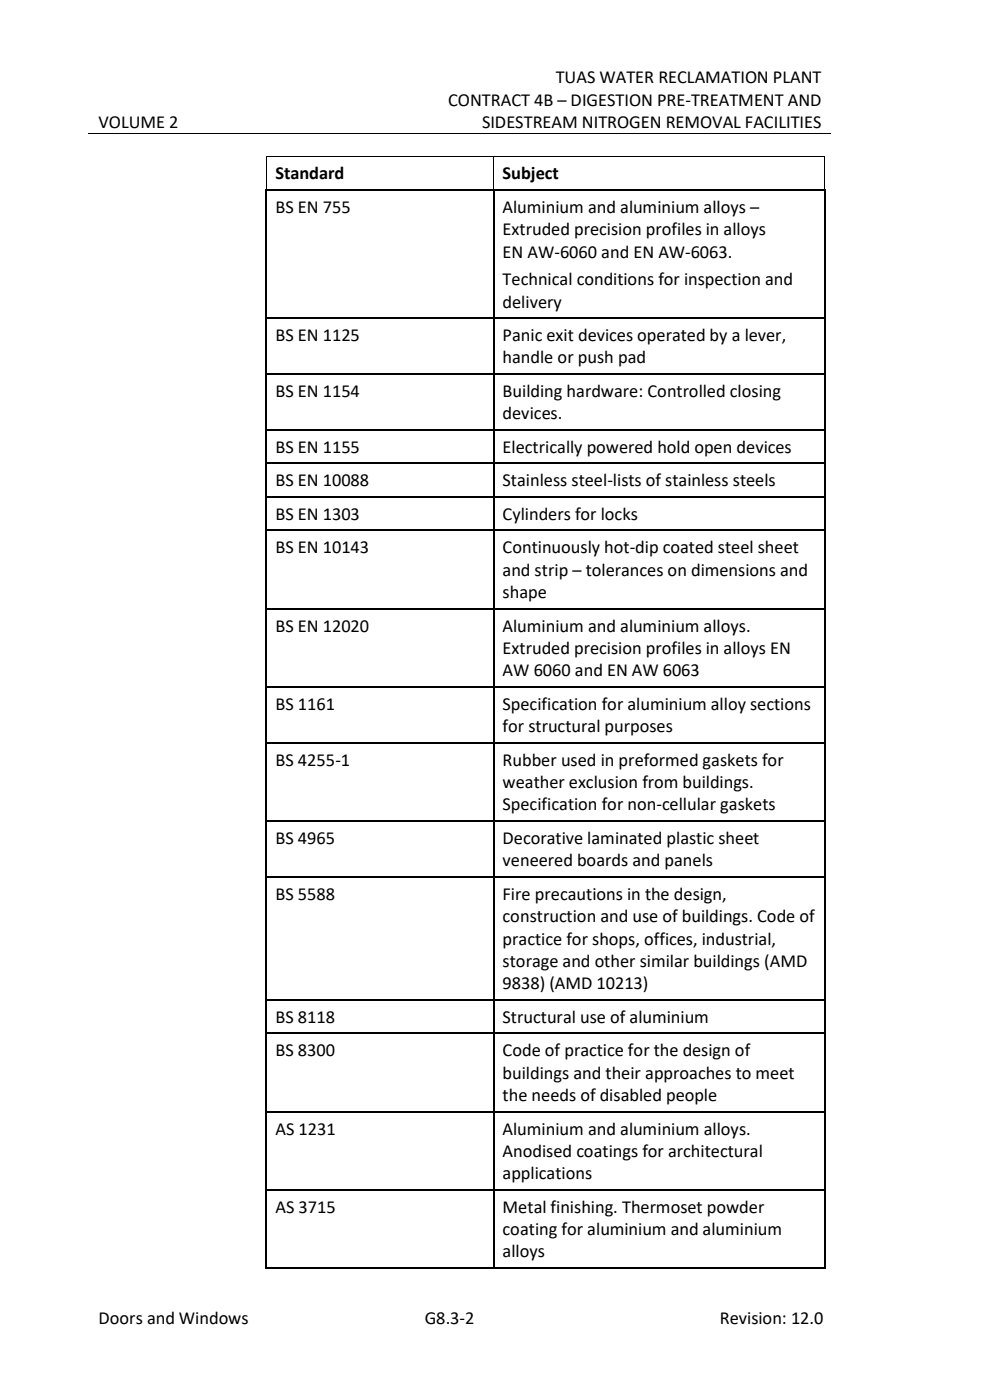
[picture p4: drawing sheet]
<svg xmlns="http://www.w3.org/2000/svg" width="210mm" height="297mm" viewBox="0 0 210 297" stroke-linecap="round" stroke-linejoin="round" font-family="sans-serif">
<defs><g id="words">
<g font-size="3.9">
<text x="117.9" y="17.7">TUAS WATER RECLAMATION PLANT</text>
<text x="95.1" y="22.4">CONTRACT 4B – DIGESTION PRE-TREATMENT AND</text>
<text x="20.9" y="27.2">VOLUME 2</text>
<text x="102.3" y="27.2">SIDESTREAM NITROGEN REMOVAL FACILITIES</text>
<text x="58.4" y="38.1">Standard</text>
<text x="106.6" y="38.1">Subject</text>
<text x="58.4" y="45.2">BS EN 755</text>
<text x="106.6" y="45.1">Aluminium and aluminium alloys –</text>
<text x="106.6" y="49.9">Extruded precision profiles in alloys</text>
<text x="106.6" y="54.7">EN AW-6060 and EN AW-6063.</text>
<text x="106.6" y="60.5">Technical conditions for inspection and</text>
<text x="106.6" y="65.2">delivery</text>
<text x="58.4" y="72.4">BS EN 1125</text>
<text x="106.6" y="72.4">Panic exit devices operated by a lever,</text>
<text x="106.6" y="77.1">handle or push pad</text>
<text x="58.4" y="84.2">BS EN 1154</text>
<text x="106.6" y="84.2">Building hardware: Controlled closing</text>
<text x="106.6" y="88.9">devices.</text>
<text x="58.4" y="96.1">BS EN 1155</text>
<text x="106.6" y="96.1">Electrically powered hold open devices</text>
<text x="58.4" y="103.2">BS EN 10088</text>
<text x="106.6" y="103.2">Stainless steel-lists of stainless steels</text>
<text x="58.4" y="110.3">BS EN 1303</text>
<text x="106.6" y="110.3">Cylinders for locks</text>
<text x="58.4" y="117.4">BS EN 10143</text>
<text x="106.6" y="117.4">Continuously hot-dip coated steel sheet</text>
<text x="106.6" y="122.1">and strip – tolerances on dimensions and</text>
<text x="106.6" y="126.9">shape</text>
<text x="58.4" y="134">BS EN 12020</text>
<text x="106.6" y="134">Aluminium and aluminium alloys.</text>
<text x="106.6" y="138.7">Extruded precision profiles in alloys EN</text>
<text x="106.6" y="143.5">AW 6060 and EN AW 6063</text>
<text x="58.4" y="150.6">BS 1161</text>
<text x="106.6" y="150.6">Specification for aluminium alloy sections</text>
<text x="106.6" y="155.3">for structural purposes</text>
<text x="58.4" y="162.5">BS 4255-1</text>
<text x="106.6" y="162.5">Rubber used in preformed gaskets for</text>
<text x="106.6" y="167.2">weather exclusion from buildings.</text>
<text x="106.6" y="171.9">Specification for non-cellular gaskets</text>
<text x="58.4" y="179.1">BS 4965</text>
<text x="106.6" y="179.1">Decorative laminated plastic sheet</text>
<text x="106.6" y="183.8">veneered boards and panels</text>
<text x="58.4" y="190.9">BS 5588</text>
<text x="106.6" y="190.9">Fire precautions in the design,</text>
<text x="106.6" y="195.6">construction and use of buildings. Code of</text>
<text x="106.6" y="200.4">practice for shops, offices, industrial,</text>
<text x="106.6" y="205.1">storage and other similar buildings (AMD</text>
<text x="106.6" y="209.9">9838) (AMD 10213)</text>
<text x="58.4" y="217">BS 8118</text>
<text x="106.6" y="217">Structural use of aluminium</text>
<text x="58.4" y="224.1">BS 8300</text>
<text x="106.6" y="224.1">Code of practice for the design of</text>
<text x="106.6" y="228.8">buildings and their approaches to meet</text>
<text x="106.6" y="233.6">the needs of disabled people</text>
<text x="58.4" y="240.7">AS 1231</text>
<text x="106.6" y="240.7">Aluminium and aluminium alloys.</text>
<text x="106.6" y="245.4">Anodised coatings for architectural</text>
<text x="106.6" y="250.2">applications</text>
<text x="58.4" y="257.3">AS 3715</text>
<text x="106.6" y="257.3">Metal finishing. Thermoset powder</text>
<text x="106.6" y="262">coating for aluminium and aluminium</text>
<text x="106.6" y="266.8">alloys</text>
<text x="20.9" y="280.9">Doors and Windows</text>
<text x="90.1" y="280.9">G8.3-2</text>
<text x="152.7" y="280.9">Revision: 12.0</text>
</g>
</g></defs>
<path d="M18.8 28.3h157.4M56.5 33.3v6.9M56.6 33.2h48M104.7 33.3v6.9M104.8 33.2h70.1M175 33.3v6.9" fill="none" stroke="#000" stroke-width=".21"/>
<g fill="#000">
<path d="M56.4 33.2h.2v.1h-.2z" fill-rule="evenodd"/>
<path d="M56.4 33.2h.2v.1h-.2z" fill-rule="evenodd"/>
<path d="M90.2 28.2h.2v.2h-.2z" fill-rule="evenodd"/>
<path d="M104.6 33.2h.2v.1h-.2z" fill-rule="evenodd"/>
<path d="M174.9 33.2h.1v.1h-.1z" fill-rule="evenodd"/>
<path d="M174.9 33.2h.1v.1h-.1z" fill-rule="evenodd"/>
<path d="M56.4 40.2h.2v.2h-.2z" fill-rule="evenodd"/>
<path d="M56.4 40.2h.2v.2h-.2z" fill-rule="evenodd"/>
<path d="M56.6 40.2h.3v.2h-.3z" fill-rule="evenodd"/>
<path d="M104.6 40.2h.2v.2h-.2z" fill-rule="evenodd"/>
<path d="M104.8 40.2h.3v.2h-.3z" fill-rule="evenodd"/>
<path d="M174.8 40.2h.3v.2h-.3z" fill-rule="evenodd"/>
<path d="M174.8 40.2h.3v.2h-.3z" fill-rule="evenodd"/>
<path d="M56.4 67.4h.2v.2h-.2z" fill-rule="evenodd"/>
<path d="M56.4 79.2h.2v.3h-.2z" fill-rule="evenodd"/>
<path d="M104.6 67.4h.2v.2h-.2z" fill-rule="evenodd"/>
<path d="M104.6 79.2h.2v.3h-.2z" fill-rule="evenodd"/>
<path d="M174.8 67.4h.3v.2h-.3z" fill-rule="evenodd"/>
<path d="M174.8 79.2h.3v.3h-.3z" fill-rule="evenodd"/>
<path d="M56.4 91.1h.2v.2h-.2z" fill-rule="evenodd"/>
<path d="M56.4 98.2h.2v.2h-.2z" fill-rule="evenodd"/>
<path d="M104.6 91.1h.2v.2h-.2z" fill-rule="evenodd"/>
<path d="M104.6 98.2h.2v.2h-.2z" fill-rule="evenodd"/>
<path d="M174.8 91.1h.3v.2h-.3z" fill-rule="evenodd"/>
<path d="M174.8 98.2h.3v.2h-.3z" fill-rule="evenodd"/>
<path d="M56.4 105.3h.2v.3h-.2z" fill-rule="evenodd"/>
<path d="M56.4 112.4h.2v.3h-.2z" fill-rule="evenodd"/>
<path d="M104.6 105.3h.2v.3h-.2z" fill-rule="evenodd"/>
<path d="M104.6 112.4h.2v.3h-.2z" fill-rule="evenodd"/>
<path d="M174.8 105.3h.3v.3h-.3z" fill-rule="evenodd"/>
<path d="M174.8 112.4h.3v.3h-.3z" fill-rule="evenodd"/>
<path d="M56.4 129h.2v.3h-.2z" fill-rule="evenodd"/>
<path d="M104.6 129h.2v.3h-.2z" fill-rule="evenodd"/>
<path d="M174.8 129h.3v.3h-.3z" fill-rule="evenodd"/>
<path d="M56.4 145.6h.2v.3h-.2z" fill-rule="evenodd"/>
<path d="M56.4 157.5h.2v.2h-.2z" fill-rule="evenodd"/>
<path d="M104.6 145.6h.2v.3h-.2z" fill-rule="evenodd"/>
<path d="M104.6 157.5h.2v.2h-.2z" fill-rule="evenodd"/>
<path d="M174.8 145.6h.3v.3h-.3z" fill-rule="evenodd"/>
<path d="M174.8 157.5h.3v.2h-.3z" fill-rule="evenodd"/>
<path d="M56.4 174.1h.2v.2h-.2z" fill-rule="evenodd"/>
<path d="M104.6 174.1h.2v.2h-.2z" fill-rule="evenodd"/>
<path d="M174.8 174.1h.3v.2h-.3z" fill-rule="evenodd"/>
<path d="M56.4 185.9h.2v.3h-.2z" fill-rule="evenodd"/>
<path d="M104.6 185.9h.2v.3h-.2z" fill-rule="evenodd"/>
<path d="M174.8 185.9h.3v.3h-.3z" fill-rule="evenodd"/>
<path d="M56.4 212h.2v.2h-.2z" fill-rule="evenodd"/>
<path d="M56.4 219.1h.2v.3h-.2z" fill-rule="evenodd"/>
<path d="M104.6 212h.2v.2h-.2z" fill-rule="evenodd"/>
<path d="M104.6 219.1h.2v.3h-.2z" fill-rule="evenodd"/>
<path d="M174.8 212h.3v.2h-.3z" fill-rule="evenodd"/>
<path d="M174.8 219.1h.3v.3h-.3z" fill-rule="evenodd"/>
<path d="M56.4 235.7h.2v.3h-.2z" fill-rule="evenodd"/>
<path d="M104.6 235.7h.2v.3h-.2z" fill-rule="evenodd"/>
<path d="M174.8 235.7h.3v.3h-.3z" fill-rule="evenodd"/>
<path d="M56.4 252.3h.2v.3h-.2z" fill-rule="evenodd"/>
<path d="M104.6 252.3h.2v.3h-.2z" fill-rule="evenodd"/>
<path d="M174.8 252.3h.3v.3h-.3z" fill-rule="evenodd"/>
<path d="M56.4 268.9h.2v.2h-.2z" fill-rule="evenodd"/>
<path d="M56.4 268.9h.2v.2h-.2z" fill-rule="evenodd"/>
<path d="M104.6 268.9h.2v.2h-.2z" fill-rule="evenodd"/>
<path d="M174.8 268.9h.3v.2h-.3z" fill-rule="evenodd"/>
<path d="M174.8 268.9h.3v.2h-.3z" fill-rule="evenodd"/>
</g>
<g fill="none" stroke="#000" stroke-width=".25">
<path d="M56.5 40.4v27M56.9 40.3h47.7M104.7 40.4v27M105.1 40.3h69.7M175 40.4v27M56.5 67.6v11.6M56.5 79.5v11.6M56.6 67.5h48M56.6 79.3h48M104.7 67.6v11.6M104.7 79.5v11.6M104.8 67.5h70"/>
<path d="M104.8 79.3h70M175 67.6v11.6M175 79.5v11.6M56.5 91.3v6.9M56.5 98.4v6.9M56.6 91.2h48M104.7 91.3v6.9M104.7 98.4v6.9M104.8 91.2h70M175 91.3v6.9M175 98.4v6.9M56.5 105.6v6.8"/>
<path d="M56.5 112.7v16.3M56.6 105.4h48M56.6 112.5h48M104.7 105.6v6.8M104.7 112.7v16.3M104.8 105.4h70M104.8 112.5h70M175 105.6v6.8M175 112.7v16.3M56.5 129.3v16.3M56.6 129.1h48M104.7 129.3v16.3"/>
<path d="M104.8 129.1h70M175 129.3v16.3M56.5 145.9v11.6M56.5 157.7v16.4M56.6 145.7h48M56.6 157.6h48M104.7 145.9v11.6M104.7 157.7v16.4M104.8 145.7h70M104.8 157.6h70M175 145.9v11.6M175 157.7v16.4"/>
<path d="M56.5 174.3v11.6M56.6 174.2h48M104.7 174.3v11.6M104.8 174.2h70M175 174.3v11.6M56.5 186.2v25.8M56.6 186h48M104.7 186.2v25.8M104.8 186h70M175 186.2v25.8M56.5 212.2v6.9M56.5 219.4v16.3"/>
<path d="M56.6 212.1h48M56.6 219.2h48M104.7 212.2v6.9M104.7 219.4v16.3M104.8 212.1h70M104.8 219.2h70M175 212.2v6.9M175 219.4v16.3M56.5 236v16.3M56.6 235.8h48M104.7 236v16.3M104.8 235.8h70"/>
<path d="M175 236v16.3M56.5 252.6v16.3M56.6 252.4h48M104.7 252.6v16.3M104.8 252.4h70M175 252.6v16.3M56.6 269h48M104.8 269h70"/>
</g>
<path d="M56.6 98.3h48M104.8 98.3h70" fill="none" stroke="#000" stroke-width=".26"/>
<use href="#words"/>
</svg>
